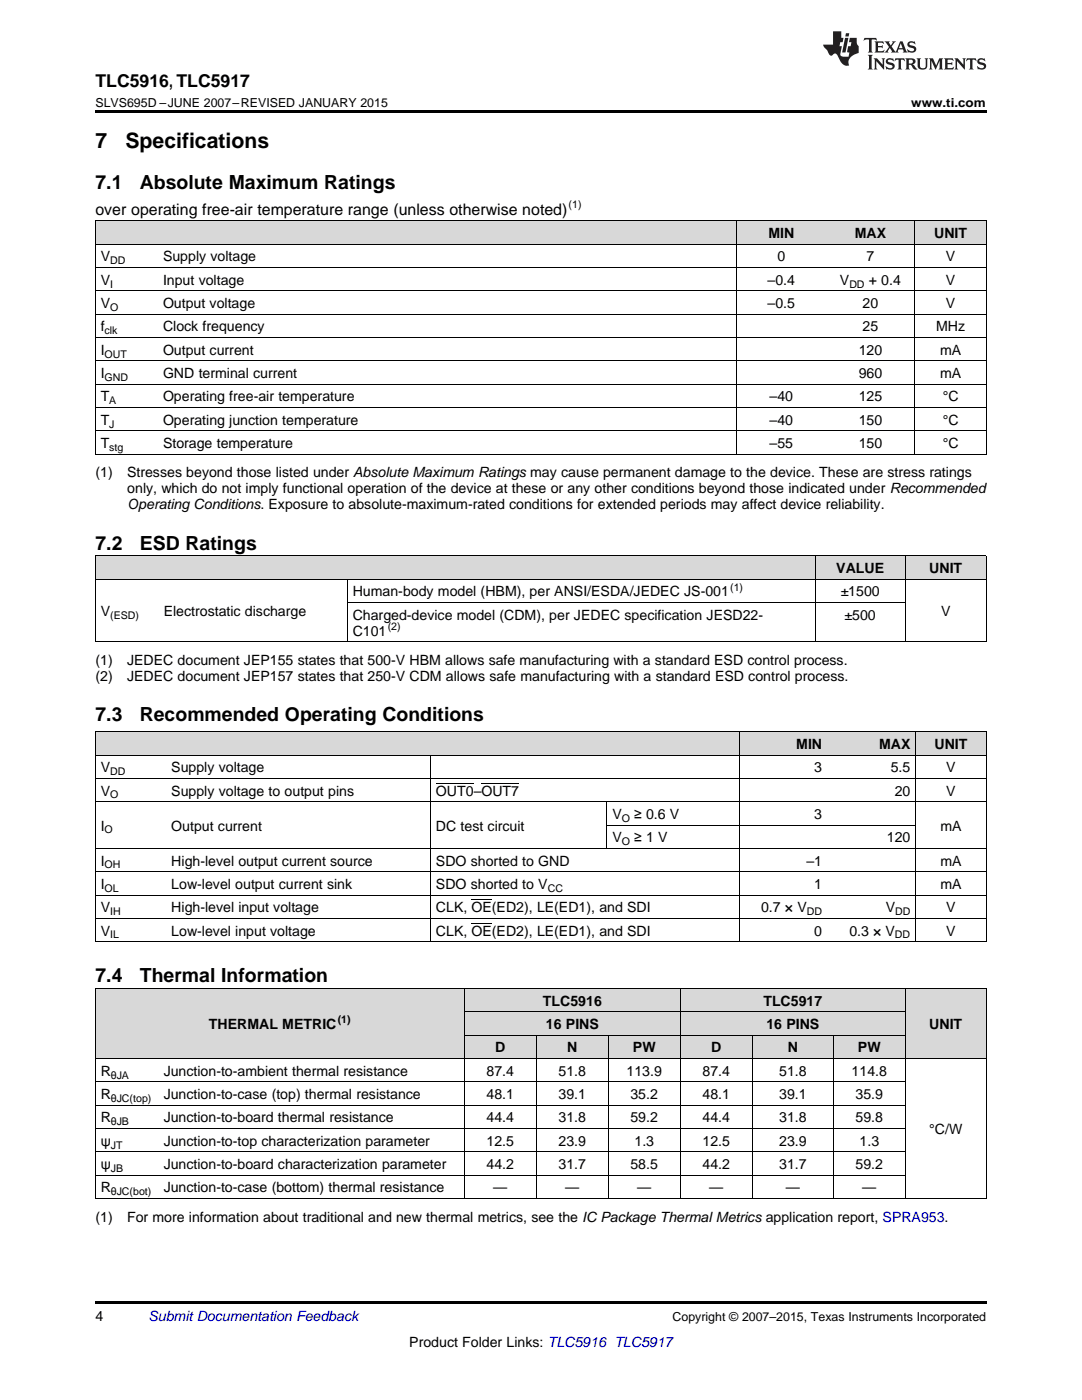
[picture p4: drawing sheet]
<svg xmlns="http://www.w3.org/2000/svg" width="216mm" height="279mm" viewBox="0 0 216 279" stroke-linecap="round" stroke-linejoin="round" font-family="sans-serif">
<defs><g id="words">
<g font-size="4.2">
<text x="19" y="29.6">7</text>
<text x="25" y="29.6">Specifications</text>
</g>
<g font-size="3.9">
<text x="19" y="37.7">7.1</text>
<text x="27.9" y="37.7">Absolute Maximum Ratings</text>
<text x="19" y="109.7">7.2</text>
<text x="27.9" y="109.7">ESD Ratings</text>
<text x="19" y="144">7.3</text>
<text x="27.9" y="144">Recommended Operating Conditions</text>
<text x="19" y="196.1">7.4</text>
<text x="27.9" y="196.1">Thermal Information</text>
</g>
<text font-size="3.5" x="19" y="17.3">TLC5916, TLC5917</text>
<text font-size="3.2" x="19" y="42.9">over operating free-air temperature range (unless otherwise noted)</text>
<g font-size="2.8">
<text x="153.3" y="47.5">MIN</text>
<text x="170.6" y="47.5">MAX</text>
<text x="186.4" y="47.5">UNIT</text>
<text x="20.1" y="52.2">V</text>
<text x="32.5" y="52.2">Supply voltage</text>
<text x="155.1" y="52.2">0</text>
<text x="172.9" y="52.2">7</text>
<text x="188.7" y="52.2">V</text>
<text x="20.1" y="56.8">V</text>
<text x="32.5" y="56.8">Input voltage</text>
<text x="153.2" y="56.8">–0.4</text>
<text x="167.6" y="56.8">V</text>
<text x="173.4" y="56.8">+ 0.4</text>
<text x="188.7" y="56.8">V</text>
<text x="20.1" y="61.5">V</text>
<text x="32.5" y="61.5">Output voltage</text>
<text x="153.2" y="61.5">–0.5</text>
<text x="172.1" y="61.5">20</text>
<text x="188.7" y="61.5">V</text>
<text x="20.1" y="66.1">f</text>
<text x="20.1" y="70.8">I</text>
<text x="32.5" y="66.1">Clock frequency</text>
<text x="32.5" y="70.8">Output current</text>
<text x="171.3" y="70.8">120</text>
<text x="172.1" y="66.1">25</text>
<text x="186.8" y="66.1">MHz</text>
<text x="187.6" y="70.8">mA</text>
<text x="20.1" y="75.5">I</text>
<text x="32.5" y="75.5">GND terminal current</text>
<text x="171.3" y="75.5">960</text>
<text x="187.6" y="75.5">mA</text>
<text x="20.1" y="80.1">T</text>
<text x="32.5" y="80.1">Operating free-air temperature</text>
<text x="153.6" y="80.1">–40</text>
<text x="171.3" y="80.1">125</text>
<text x="188.1" y="80.1">°C</text>
<text x="20.1" y="84.8">T</text>
<text x="20.1" y="89.4">T</text>
<text x="32.5" y="84.8">Operating junction temperature</text>
<text x="32.5" y="89.4">Storage temperature</text>
<text x="153.6" y="84.8">–40</text>
<text x="153.6" y="89.4">–55</text>
<text x="171.3" y="84.8">150</text>
<text x="171.3" y="89.4">150</text>
<text x="188.1" y="84.8">°C</text>
<text x="188.1" y="89.4">°C</text>
<text x="19" y="95.3">(1)</text>
<text x="25.4" y="95.3">Stresses beyond those listed under Absolute Maximum Ratings may cause permanent damage to the device. These are stress ratings</text>
<text x="25.4" y="98.5">only, which do not imply functional operation of the device at these or any other conditions beyond those indicated under Recommended</text>
<text x="25.4" y="101.6">Operating Conditions. Exposure to absolute-maximum-rated conditions for extended periods may affect device reliability.</text>
<text x="70.4" y="119">Human-body model (HBM), per ANSI/ESDA/JEDEC JS-001</text>
<text x="166.9" y="114.4">VALUE</text>
<text x="167.7" y="119">±1500</text>
<text x="185.4" y="114.4">UNIT</text>
<text x="20.1" y="122.9">V</text>
<text x="32.7" y="122.9">Electrostatic discharge</text>
<text x="70.4" y="123.7">Charged-device model (CDM), per JEDEC specification JESD22-</text>
<text x="168.5" y="123.7">±500</text>
<text x="187.8" y="122.9">V</text>
<text x="70.4" y="126.9">C101</text>
<text x="19" y="132.7">(1)</text>
<text x="19" y="135.9">(2)</text>
<text x="25.4" y="132.7">JEDEC document JEP155 states that 500-V HBM allows safe manufacturing with a standard ESD control process.</text>
<text x="25.4" y="135.9">JEDEC document JEP157 states that 250-V CDM allows safe manufacturing with a standard ESD control process.</text>
<text x="158.9" y="149.5">MIN</text>
<text x="175.4" y="149.5">MAX</text>
<text x="186.5" y="149.5">UNIT</text>
<text x="20.1" y="154.1">V</text>
<text x="34.2" y="154.1">Supply voltage</text>
<text x="162.5" y="154.1">3</text>
<text x="177.7" y="154.1">5.5</text>
<text x="188.8" y="154.1">V</text>
<text x="20.1" y="158.8">V</text>
<text x="34.2" y="158.8">Supply voltage to output pins</text>
<text x="87" y="158.8">OUT0–OUT7</text>
<text x="178.5" y="158.8">20</text>
<text x="188.8" y="158.8">V</text>
<text x="20.1" y="165.8">I</text>
<text x="34.2" y="165.8">Output current</text>
<text x="87" y="165.8">DC test circuit</text>
<text x="122.2" y="163.4">V</text>
<text x="126.5" y="163.4">≥ 0.6 V</text>
<text x="162.5" y="163.4">3</text>
<text x="187.6" y="165.8">mA</text>
<text x="20.1" y="172.8">I</text>
<text x="34.2" y="172.8">High-level output current source</text>
<text x="87" y="172.8">SDO shorted to GND</text>
<text x="122.2" y="168.1">V</text>
<text x="126.5" y="168.1">≥ 1 V</text>
<text x="160.9" y="172.8">–1</text>
<text x="177" y="168.1">120</text>
<text x="187.6" y="172.8">mA</text>
<text x="20.1" y="177.4">I</text>
<text x="34.2" y="177.4">Low-level output current sink</text>
<text x="87" y="177.4">SDO shorted to V</text>
<text x="162.5" y="177.4">1</text>
<text x="187.6" y="177.4">mA</text>
<text x="20.1" y="182.1">V</text>
<text x="34.2" y="182.1">High-level input voltage</text>
<text x="87" y="182.1">CLK, OE(ED2), LE(ED1), and SDI</text>
<text x="151.9" y="182.1">0.7 × V</text>
<text x="176.7" y="182.1">V</text>
<text x="188.8" y="182.1">V</text>
<text x="20.1" y="186.7">V</text>
<text x="34.2" y="186.7">Low-level input voltage</text>
<text x="87" y="186.7">CLK, OE(ED2), LE(ED1), and SDI</text>
<text x="162.5" y="186.7">0</text>
<text x="169.5" y="186.7">0.3 × V</text>
<text x="188.8" y="186.7">V</text>
<text x="108.3" y="200.7">TLC5916</text>
<text x="152.3" y="200.7">TLC5917</text>
<text x="41.7" y="205.4">THERMAL METRIC</text>
<text x="108.9" y="205.4">16 PINS</text>
<text x="152.9" y="205.4">16 PINS</text>
<text x="185.4" y="205.4">UNIT</text>
<text x="20.1" y="214.7">R</text>
<text x="32.7" y="214.7">Junction-to-ambient thermal resistance</text>
<text x="97.1" y="214.7">87.4</text>
<text x="98.8" y="210">D</text>
<text x="111.4" y="214.7">51.8</text>
<text x="113.2" y="210">N</text>
<text x="125" y="214.7">113.9</text>
<text x="126.3" y="210">PW</text>
<text x="140.2" y="214.7">87.4</text>
<text x="141.9" y="210">D</text>
<text x="155.5" y="214.7">51.8</text>
<text x="157.2" y="210">N</text>
<text x="169.9" y="214.7">114.8</text>
<text x="171.2" y="210">PW</text>
<text x="20.1" y="219.4">R</text>
<text x="32.7" y="219.4">Junction-to-case (top) thermal resistance</text>
<text x="97.1" y="219.4">48.1</text>
<text x="111.4" y="219.4">39.1</text>
<text x="125.8" y="219.4">35.2</text>
<text x="140.2" y="219.4">48.1</text>
<text x="155.5" y="219.4">39.1</text>
<text x="170.7" y="219.4">35.9</text>
<text x="20.1" y="224">R</text>
<text x="32.7" y="224">Junction-to-board thermal resistance</text>
<text x="97.1" y="224">44.4</text>
<text x="111.4" y="224">31.8</text>
<text x="125.8" y="224">59.2</text>
<text x="140.2" y="224">44.4</text>
<text x="155.5" y="224">31.8</text>
<text x="170.7" y="224">59.8</text>
<text x="185.4" y="226.3">°C/W</text>
<text x="20.1" y="228.7">ψ</text>
<text x="20.1" y="233.3">ψ</text>
<text x="32.7" y="228.7">Junction-to-top characterization parameter</text>
<text x="32.7" y="233.3">Junction-to-board characterization parameter</text>
<text x="97.1" y="228.7">12.5</text>
<text x="97.1" y="233.3">44.2</text>
<text x="111.4" y="228.7">23.9</text>
<text x="111.4" y="233.3">31.7</text>
<text x="125.8" y="233.3">58.5</text>
<text x="126.6" y="228.7">1.3</text>
<text x="140.2" y="228.7">12.5</text>
<text x="140.2" y="233.3">44.2</text>
<text x="155.5" y="228.7">23.9</text>
<text x="155.5" y="233.3">31.7</text>
<text x="170.7" y="233.3">59.2</text>
<text x="171.5" y="228.7">1.3</text>
<text x="20.1" y="238">R</text>
<text x="32.7" y="238">Junction-to-case (bottom) thermal resistance</text>
<text x="98.4" y="238">—</text>
<text x="112.8" y="238">—</text>
<text x="127.1" y="238">—</text>
<text x="141.5" y="238">—</text>
<text x="156.8" y="238">—</text>
<text x="172" y="238">—</text>
<text x="19" y="243.8">(1)</text>
<text x="25.4" y="243.8">For more information about traditional and new thermal metrics, see the IC Package Thermal Metrics application report, SPRA953.</text>
<text x="19" y="263.6">4</text>
<text x="81.7" y="268.9">Product Folder Links: TLC5916 TLC5917</text>
</g>
<text font-size="2.8" fill="#0000c8" x="29.6" y="263.6">Submit Documentation Feedback</text>
<g font-size="2.5">
<text x="19" y="21.4">SLVS695D –JUNE 2007–REVISED JANUARY 2015</text>
<text x="181.8" y="21.4">www.ti.com</text>
<text x="134.2" y="263.6">Copyright © 2007–2015, Texas Instruments Incorporated</text>
</g>
<g font-size="2.1">
<text x="113.5" y="41.6">(1)</text>
<text x="22" y="52.7">DD</text>
<text x="22" y="57.4">I</text>
<text x="169.5" y="57.4">DD</text>
<text x="22" y="62.1">O</text>
<text x="20.9" y="66.7">clk</text>
<text x="20.9" y="71.4">OUT</text>
<text x="20.9" y="76">GND</text>
<text x="21.8" y="80.7">A</text>
<text x="21.8" y="85.3">J</text>
<text x="21.8" y="90">stg</text>
<text x="145.7" y="117.9">(1)</text>
<text x="22" y="123.5">(ESD)</text>
<text x="77.4" y="125.7">(2)</text>
<text x="22" y="154.7">DD</text>
<text x="22" y="159.3">O</text>
<text x="20.9" y="166.3">O</text>
<text x="124.1" y="164">O</text>
<text x="20.9" y="173.3">OH</text>
<text x="124.1" y="168.7">O</text>
<text x="20.9" y="178">OL</text>
<text x="109.3" y="178">CC</text>
<text x="22" y="182.6">IH</text>
<text x="161" y="182.6">DD</text>
<text x="178.6" y="182.6">DD</text>
<text x="22" y="187.3">IL</text>
<text x="178.6" y="187.3">DD</text>
<text x="67.4" y="204.3">(1)</text>
<text x="22.1" y="215.3">θJA</text>
<text x="22.1" y="219.9">θJC(top)</text>
<text x="22.1" y="224.6">θJB</text>
<text x="22.1" y="229.2">JT</text>
<text x="22.1" y="233.9">JB</text>
<text x="22.1" y="238.5">θJC(bot)</text>
</g>
</g></defs>
<g fill="#d8d8d8">
<path d="M19 197.3h12.6v14h-12.6z"/>
<path d="M31.6 197.3h61.1v14h-61.1z"/>
<path d="M92.7 206.7h14.3v4.6h-14.3z"/>
<path d="M107 206.7h14.4v4.6h-14.4z"/>
<path d="M121.4 206.7h14.4v4.6h-14.4z"/>
<path d="M135.8 206.7h14.3v4.6h-14.3z"/>
<path d="M150.1 206.7h16.2v4.6h-16.2z"/>
<path d="M166.3 206.7h14.4v4.6h-14.4z"/>
<path d="M180.7 197.3h16.1v14h-16.1z"/>
<path d="M92.7 202h14.3v4.7h-14.3z"/>
<path d="M107 202h14.4v4.7h-14.4z"/>
<path d="M121.4 202h14.4v4.7h-14.4z"/>
<path d="M135.8 202h14.3v4.7h-14.3z"/>
<path d="M150.1 202h16.2v4.7h-16.2z"/>
<path d="M166.3 202h14.4v4.7h-14.4z"/>
<path d="M92.7 197.3h14.3v4.7h-14.3z"/>
<path d="M107 197.3h14.4v4.7h-14.4z"/>
<path d="M121.4 197.3h14.4v4.7h-14.4z"/>
<path d="M135.8 197.3h14.3v4.7h-14.3z"/>
<path d="M150.1 197.3h16.2v4.7h-16.2z"/>
<path d="M166.3 197.3h14.4v4.7h-14.4z"/>
<path d="M19 146.1h14.1v4.6h-14.1z"/>
<path d="M33.1 146.1h52.8v4.6h-52.8z"/>
<path d="M85.9 146.1h35.2v4.6h-35.2z"/>
<path d="M121.1 146.1h26.4v4.6h-26.4z"/>
<path d="M147.5 146.1h17.6v4.6h-17.6z"/>
<path d="M165.1 146.1h17.6v4.6h-17.6z"/>
<path d="M182.7 146.1h14.1v4.6h-14.1z"/>
<path d="M19 111h12.6v4.6h-12.6z"/>
<path d="M31.6 111h37.7v4.6h-37.7z"/>
<path d="M69.3 111h93.4v4.6h-93.4z"/>
<path d="M162.7 111h18v4.6h-18z"/>
<path d="M180.7 111h16.1v4.6h-16.1z"/>
<path d="M19 44.1h12.5v4.7h-12.5z"/>
<path d="M31.5 44.1h74.7v4.7h-74.7z"/>
<path d="M106.2 44.1h40.8v4.7h-40.8z"/>
<path d="M147 44.1h17.8v4.7h-17.8z"/>
<path d="M164.8 44.1h17.8v4.7h-17.8z"/>
<path d="M182.6 44.1h14.2v4.7h-14.2z"/>
</g>
<g fill="#000">
<path d="M19 22h177.8v.5h-177.8zM19 128.1h.2zM69.2 128.1h.1zM162.6 128.1h.1zM180.6 128.1h.1zM196.7 128.1h.1zM19 188h.2zM85.8 188h.1zM121 188h.1zM147.4 188h.1zM165 188h.1zM182.6 188h.1z"/>
<path d="M196.7 188h.1zM19 239.2l.2 .1zM92.6 239.2l.1 .1zM106.9 239.2l.1 .1zM121.3 239.2l.1 .1zM135.7 239.2l.1 .1zM150 239.2l.1 .1zM166.2 239.2l.1 .1zM180.6 239.2l.1 .1zM196.7 239.2l.1 .1zM19 259.7h177.8v.5h-177.8z"/>
</g>
<g fill="none" stroke="#000" stroke-width=".2">
<path d="M19 58h177.8M19 53.4h177.8M19 48.7h177.8M19 44.1h177.8M19.1 44.1v46.6M147 44.1v46.6M182.5 44.1v46.6M196.8 44.1v46.6M19 76.7h177.8M19 72h177.8M19 67.4h177.8M19 62.7h177.8"/>
<path d="M19 90.6h177.8M19 86h177.8M19 81.3h177.8M19 115.6h177.8M19 110.9h177.8M19.1 110.9v17.2M69.3 115.6v12.5M162.6 110.9v17.2M180.6 110.9v17.2M196.8 110.9v17.2M19 128.1h177.8M69.3 120.2h111.4"/>
<path d="M19 155.3h177.8M19 150.7h177.8M19 146h177.8M19.1 146v42M85.9 150.7v37.3M147.5 146v42M182.7 146v42M196.8 146v42M19 178.6h177.8M19 174h177.8M19 169.3h177.8M19 160h177.8"/>
<path d="M121.1 160v9.4M121.1 164.7h61.6M19 197.3h177.8M19 187.9h177.8M19 183.3h177.8M19.1 197.3v42M92.6 197.3v42M135.7 197.3v42M180.6 197.3v42M196.8 197.3v42M19 215.9h161.7M19 211.3h177.8"/>
<path d="M92.7 206.6h88M92.7 201.9h88M107 206.6v32.7M121.3 206.6v32.7M150.1 206.6v32.7M166.2 206.6v32.7M19 239.2h177.8M19 234.5h161.7M19 229.9h161.7M19 225.2h161.7M19 220.6h161.7"/>
</g>
<g fill="#231f20">
<path d="M172.5 7.6l-.1 .5 .4-.2h.6v.1v2.1l-.2 .4h.9l-.2-.4v-2.1l.1-.1h.5l.5 .2-.2-.5zM174.5 8.3l.2 .3v1.5l-.2 .4h1.8l.2-.6a1.04 1.04 0 0 1-1.3 .2v-.7h.6l.3 .2v-.6l-.3 .2h-.6v-.6l.8-.1 .4 .3-.2-.5zM176.5 8.3l.9 1.1-.9 1.1h.8l-.2-.2 .4-.7 .5 .7-.2 .2h1.5l-.2-.2 .2-.4h.9l.1 .4-.2 .2h1l-.3-.3-.7-1.9h-.5l-.9 2-.8-1 .9-1h-.8l.1 .3-.4 .5-.3-.6 .1-.2zM179.7 8.6l.4 1h-.7zM181.3 8.4a.63 .63 0 0 0-.2 .7 .63 .63 0 0 0 .6 .4l.6 .2 .1 .2a.75 .75 0 0 1-.7 .4 .75 .75 0 0 1-.6-.5l.1 .7 .1-.1a1.11 1.11 0 0 0 1.5-.6 1.13 1.13 0 0 0-1.2-.8l-.1-.4a1.04 1.04 0 0 1 1.2 .2l-.2-.5-.2 .1-.4-.2zM173.2 10.9l.2 .4v2.2l-.2 .4h1l-.3-.4v-2.2l.3-.4zM174.3 11.6l.3 .4v1.5l-.3 .4h.8l-.2-.4v-1.3l1.5 1.7v-1.9l.2-.4h-.7l.2 .4v.9l-1.1-1.3zM177 11.8a.62 .62 0 0 0-.2 .7 .62 .62 0 0 0 .6 .4l.6 .1 .1 .3a.76 .76 0 0 1-.7 .3 .76 .76 0 0 1-.7-.4l.2 .7 .1-.1a1.11 1.11 0 0 0 1.5-.6 1.13 1.13 0 0 0-1.2-.8l-.1-.4a1.04 1.04 0 0 1 1.2 .2l-.2-.6-.2 .1-.5-.1zM178.7 11.6l-.2 .6a.61 .61 0 0 1 .8-.3v1.6l-.2 .4h.9l-.2-.4v-1.6a.63 .63 0 0 1 .7 .3l-.1-.6zM180.6 11.6l.3 .4v1.5l-.3 .4h1l-.2-.2-.1-.8 .6 .2a.76 .76 0 0 0 1.2 .7l-1-1a.58 .58 0 0 0 .6-.5 .58 .58 0 0 0-.5-.6zM181.4 11.9h.1a.45 .45 0 0 1 .5 .1 .45 .45 0 0 1 .1 .5l-.8 .2zM182.9 11.6l.2 .2a2.17 2.17 0 0 0 .3 1.9 .99 .99 0 0 0 1.6-.6v-1.1l.2-.4h-.7l.2 .2a1.92 1.92 0 0 1-.2 1.8 .6 .6 0 0 1-.9-.5v-1.1l.2-.4zM185.4 11.6l.2 .4v1.5l-.2 .4h.7l-.2-.4v-1.4l.8 1.8 .8-1.8v1.4l-.2 .4h.9l-.2-.4v-1.5l.2-.4h-.8l-.6 1.5-.6-1.5zM188.4 11.6l.2 .4v1.5l-.2 .4h1.8l.1-.6a1.04 1.04 0 0 1-1.2 .1v-.6h.5l.4 .2v-.6l-.4 .2h-.5v-.7h.8l.3 .3-.1-.6zM190.5 11.6l.2 .4v1.5l-.2 .4h.7l-.2-.4v-1.3l1.5 1.7v-1.9l.2-.4h-.7l.2 .4v.9l-1.1-1.3zM192.9 11.6l-.1 .6a.61 .61 0 0 1 .7-.3l.1 1.6-.3 .4h1l-.3-.4 .1-1.6a.63 .63 0 0 1 .7 .3l-.1-.6zM195.2 11.8a.62 .62 0 0 0-.2 .7 .62 .62 0 0 0 .6 .4l.6 .1 .1 .3a.76 .76 0 0 1-.7 .3 .76 .76 0 0 1-.6-.4l.1 .7 .1-.1a1.11 1.11 0 0 0 1.6-.6 1.13 1.13 0 0 0-1.3-.8l-.1-.4a1.04 1.04 0 0 1 1.2 .2l-.1-.6-.2 .1-.5-.1z"/>
<path d="M166.2 6.3v2.6h-1.9v.4l.8 .9a.91 .91 0 0 0 1 .8 .56 .56 0 0 1 .5-.3 .56 .56 0 0 1 .5 .3l.4 .8a1.53 1.53 0 0 0 1.9 1.2 1.54 1.54 0 0 1 1-2.1l.9-.3v-1.4a1.52 1.52 0 0 1-.4-1.6h-1.3l-.2 .8h.5l-.2 .8h-.5l-.1 1v.2l.4 .1-.2 .8a1.93 1.93 0 0 1-1.6-.3l.3-1.8h-.5l.2-.8h.4l.2-.8h-.4v-1.3zM168.6 7.6l-.6 2.9h.7l.6-2.9zM168.8 6.6l-.1 .7h.6l.2-.7z"/>
</g>
<path d="M87 156.3h7.5M96.1 156.3h7.5M94.1 179.6h4M94.1 184.2h4" fill="none" stroke="#000" stroke-width=".2"/>
<use href="#words"/>
</svg>
